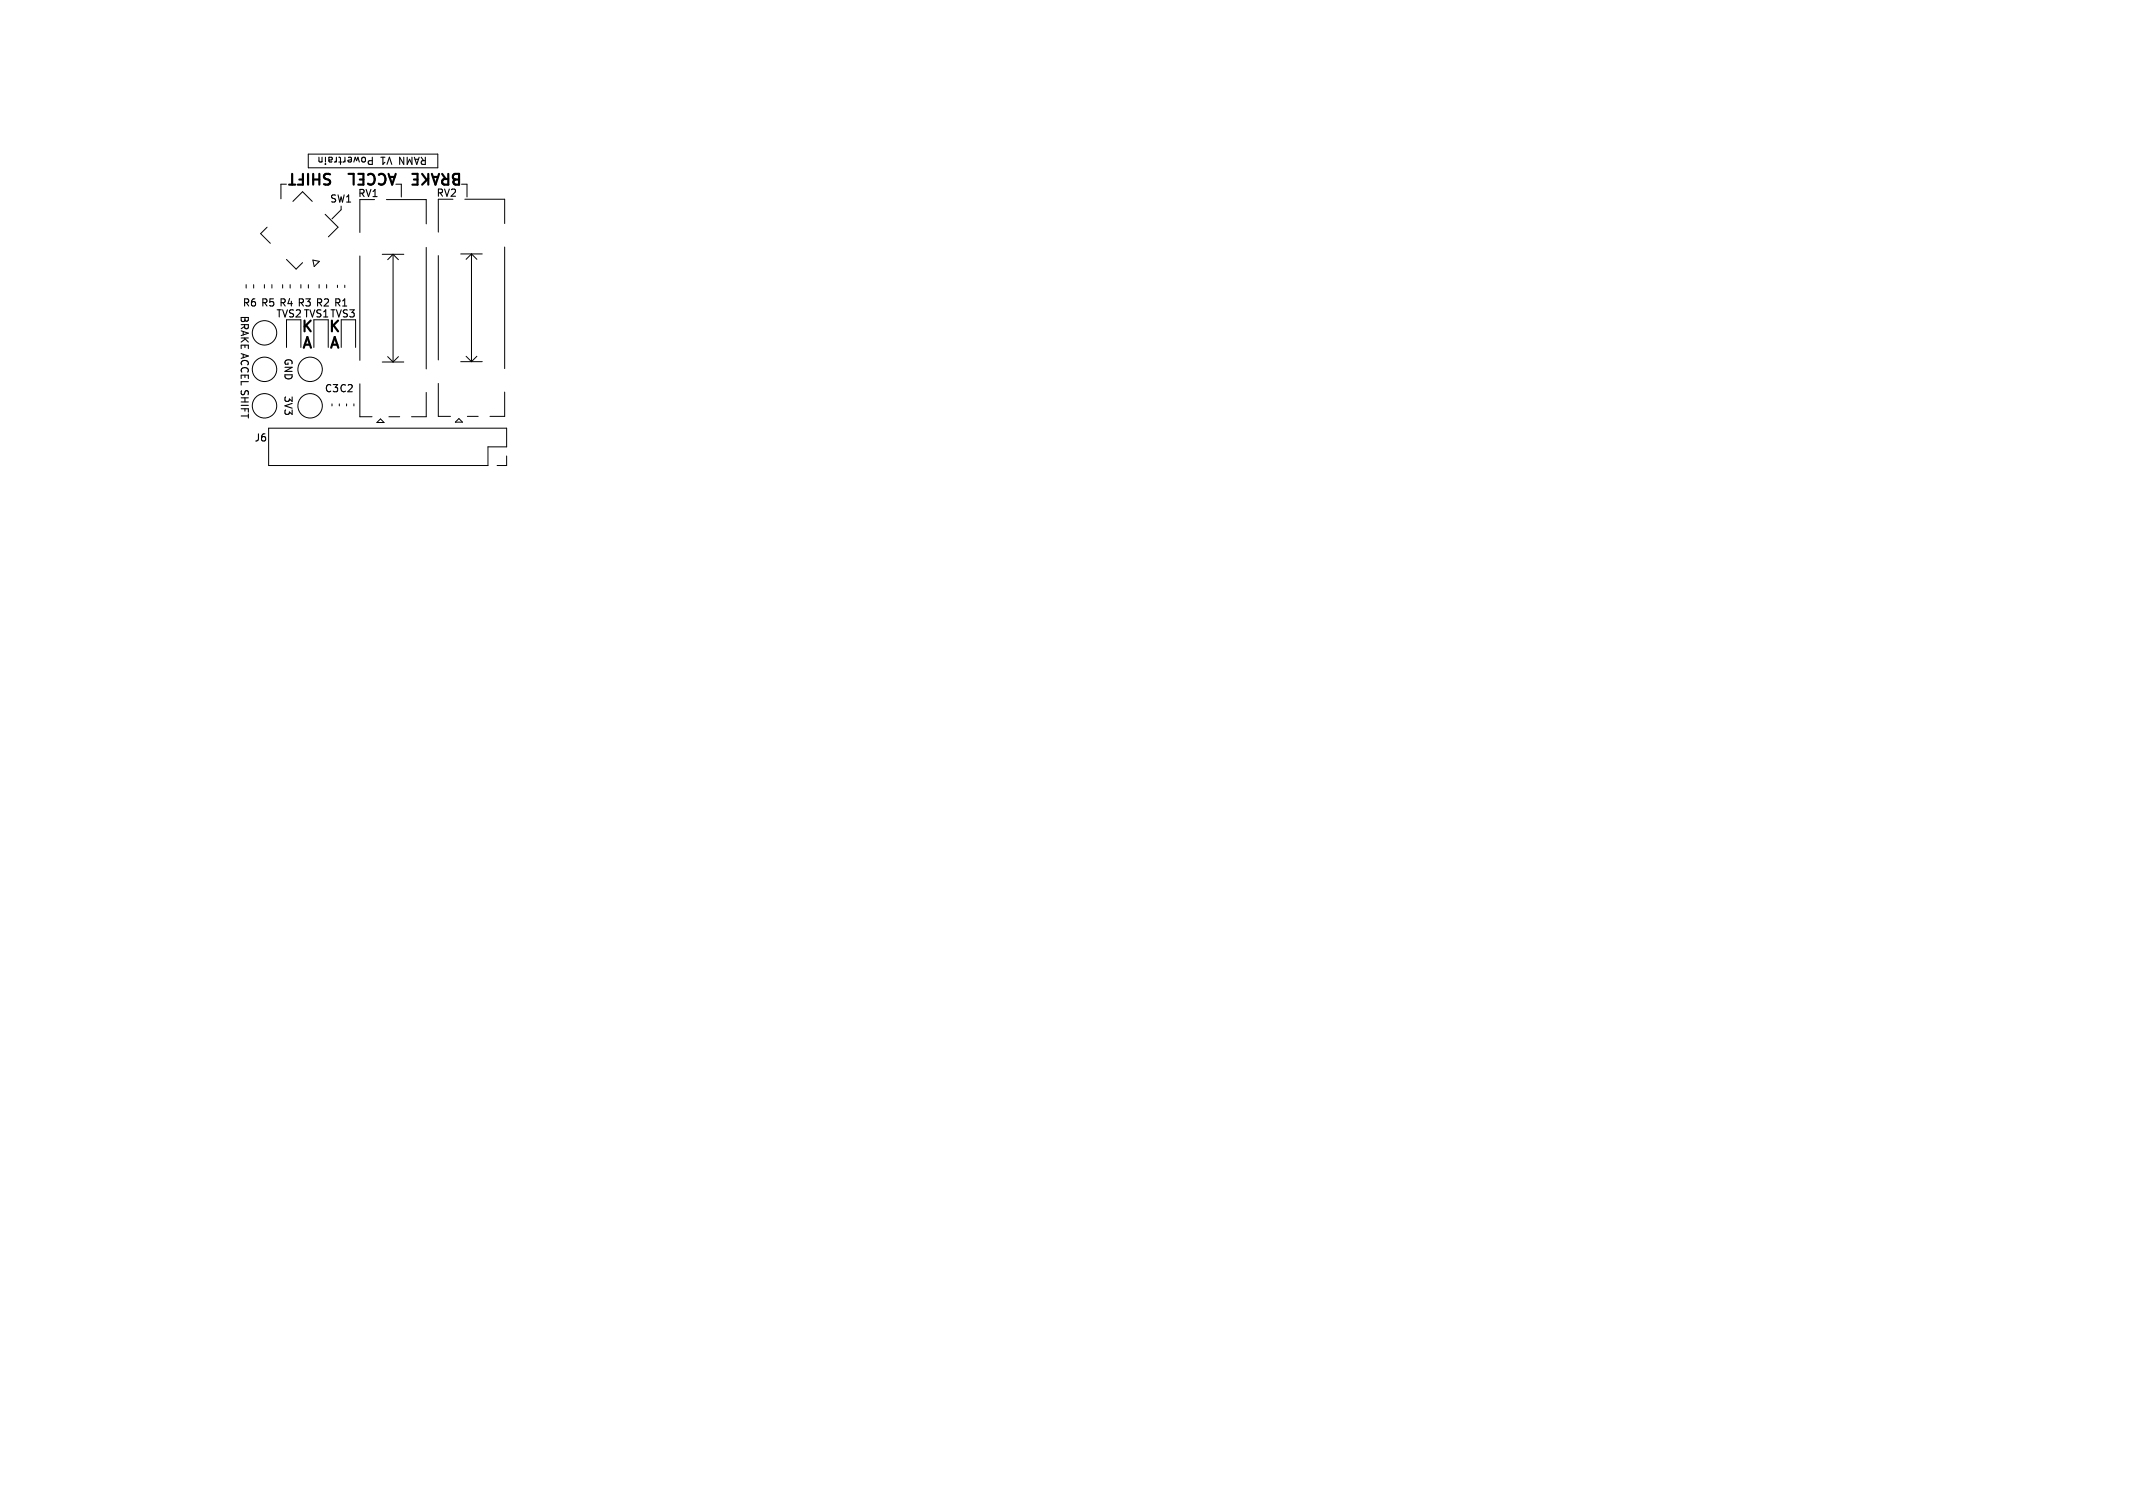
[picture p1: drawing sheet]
<svg xmlns="http://www.w3.org/2000/svg" width="297mm" height="210mm" viewBox="0 0 297 210" stroke-linecap="round" stroke-linejoin="round" font-family="sans-serif">
<defs><g id="words">
<g font-size="2.1">
<text x="46.6" y="23.7" transform="rotate(-180 46.6 23.7)">SHIFT</text>
<text x="55.5" y="23.7" transform="rotate(-180 55.5 23.7)">ACCEL</text>
<text x="64.6" y="23.7" transform="rotate(-180 64.6 23.7)">BRAKE</text>
<text x="41.7" y="46.7">K</text>
<text x="45.6" y="46.7">K</text>
<text x="41.9" y="49">A</text>
<text x="45.7" y="49">A</text>
</g>
<g font-size="1.4">
<text x="51.7" y="21.6" transform="rotate(-180 51.7 21.6)">Powertrain</text>
<text x="59.6" y="21.6" transform="rotate(-180 59.6 21.6)">RAMN V1</text>
<text x="45.8" y="28.4">SW1</text>
<text x="49.8" y="27.6">RV1</text>
<text x="60.7" y="27.6">RV2</text>
<text x="33.3" y="43.8" transform="rotate(90 33.3 43.8)">BRAKE ACCEL SHIFT</text>
<text x="33.7" y="42.9">R6 R5 R4 R3 R2 R1</text>
<text x="38.4" y="44.4">TVS2 TVS1TVS3</text>
<text x="39.4" y="49.8" transform="rotate(90 39.4 49.8)">GND</text>
<text x="39.4" y="55" transform="rotate(90 39.4 55)">3V3</text>
<text x="45.1" y="54.8">C3 C2</text>
<text x="35.3" y="61.7">J6</text>
</g>
</g></defs>
<g fill="none" stroke="#000" stroke-width=".14">
<path d="M34.3 39.6v.5M35.3 39.6v.5M36.8 39.6v.5M37.2 31.6l-.9 .9 1.3 1.4M37.9 39.6v.5M39.4 39.6v.5M39.9 25.7h-.8v2M39.9 36.1l1.3 1.4 .9-.9M40.4 39.6v.5M40.8 28l1.3-1.3 1.4 1.3M41.9 39.6v.5M42.9 21.5h18.1v1.9h-18.1z"/>
<path d="M42.9 39.6v.5M43.6 36.2l.9 .2-.8 .7zM44.4 39.6v.5M45.3 29.8l1.8 1.8-1.4 1.4M45.5 39.6v.5M47 39.7v.3M47.5 28.7v.5l-1.3 1.3M48 39.7v.3M50.1 27.8v4.6M50.1 35.7v14.5M53.2 35.4h3M53.8 27.8h5.5v3.4"/>
<path d="M54.7 35.4v15M54.7 35.4l-.7 .8M54.7 35.4l.8 .8M55.9 25.7v1.7M59.3 34.5v16.9M61 27.7v4.6M61 35.6v14.5M64.1 35.4h3M64.7 27.7h5.6v3.4M65 25.7v1.7M65.7 35.4v15M65.7 35.4l-.8 .7"/>
<path d="M65.7 35.4l.7 .7M70.3 34.4v16.9M37.4 59.6h33.1v2.6h-2.6v2.6h-30.5zM39.9 44.5v3.9M41.9 44.5v3.9M43.7 44.5v3.9M45.7 44.5v3.9M46.2 56.2v.3M47.2 56.2v.3M47.5 44.5v3.9M48.3 56.2v.3M49.3 56.2v.3"/>
<path d="M49.5 44.5v3.9M50.1 53.5v4.5h1.7M52.5 58.8l.5-.5 .5 .5zM53.2 50.4h3M54 49.7l.7 .7M54.2 58h1.5M55.5 49.7l-.8 .7M59.3 54.7v3.3h-2M61 53.4v4.6h1.7M63.9 58.3l.5 .5h-1zM64.1 50.4h3M64.9 49.6l.8 .8"/>
<path d="M65.1 58h1.5M66.4 49.6l-.7 .8M70.3 54.6v3.4h-2.1M70.5 63.5v1.3h-1.3"/>
<circle cx="36.8" cy="56.5" r="1.7"/>
<circle cx="36.8" cy="51.4" r="1.7"/>
<circle cx="36.8" cy="46.4" r="1.7"/>
<circle cx="43.2" cy="51.4" r="1.7"/>
<circle cx="43.2" cy="56.5" r="1.7"/>
</g>
<path d="M44.4 21.9v.5l.3 .2" fill="none" stroke="#000" stroke-width=".15"/>
<use href="#words"/>
</svg>
